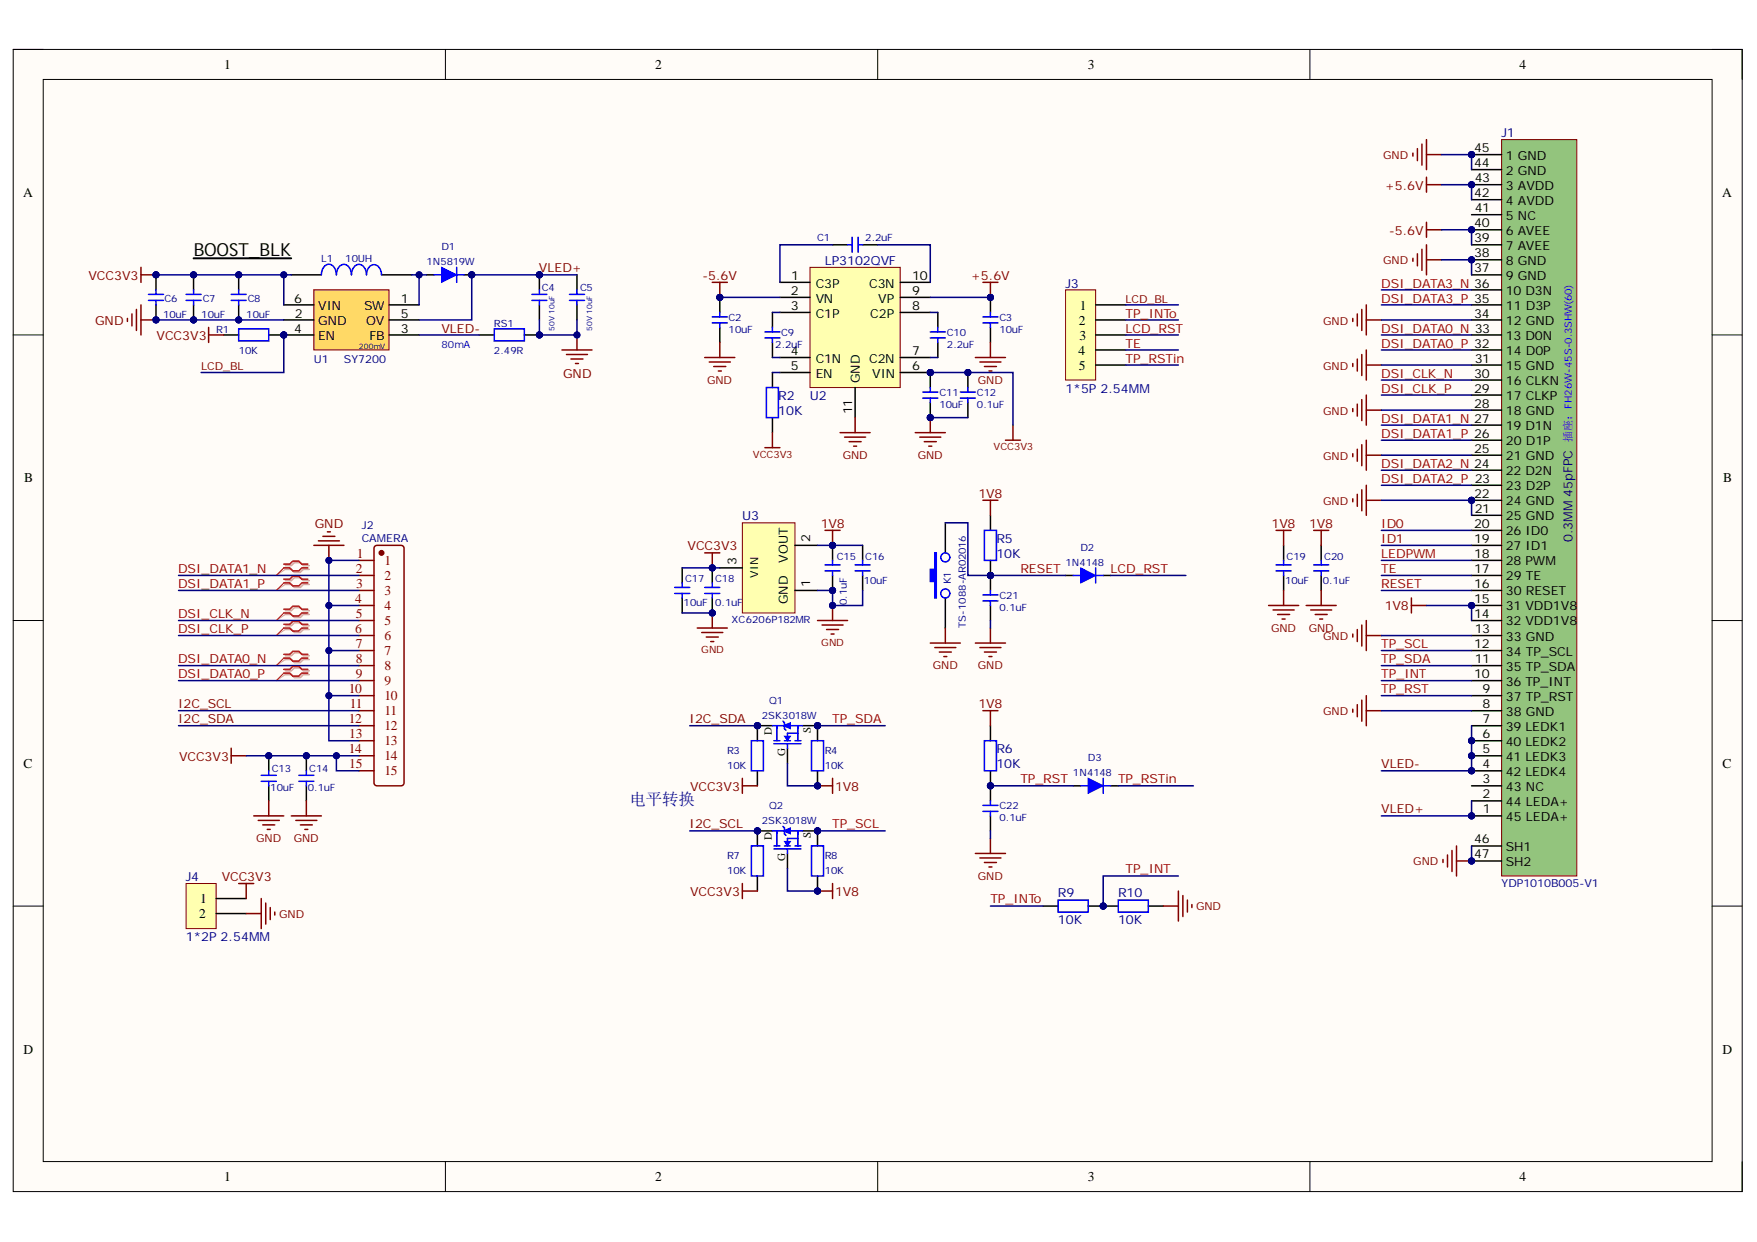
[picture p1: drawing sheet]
<svg xmlns="http://www.w3.org/2000/svg" width="297mm" height="210mm" viewBox="0 0 297 210" stroke-linecap="round" stroke-linejoin="round" font-family="sans-serif">
<defs><g id="words">
<text font-size="3" x="32.7" y="43.3">BOOST_BLK</text>
<text font-size="2.8" fill="#000080" x="106.4" y="136.1">电平转换</text>
<g font-size="2.3">
<text x="37.9" y="11.7">1</text>
<text x="110.7" y="11.7">2</text>
<text x="183.9" y="11.7">3</text>
<text x="256.9" y="11.7">4</text>
<text x="3.9" y="33.3">A</text>
<text x="291.1" y="33.3">A</text>
<text x="182.6" y="52.3">1</text>
<text x="182.3" y="59.9">4</text>
<text x="182.4" y="54.9">2</text>
<text x="182.5" y="57.4">3</text>
<text x="182.4" y="62.5">5</text>
<text x="4.1" y="81.5">B</text>
<text x="291.3" y="81.5">B</text>
<text x="4" y="129.8">C</text>
<text x="291.2" y="129.8">C</text>
<text x="33.7" y="155.2">2</text>
<text x="33.8" y="152.7">1</text>
<text x="4" y="178">D</text>
<text x="291.2" y="178">D</text>
<text x="37.9" y="199.6">1</text>
<text x="110.7" y="199.6">2</text>
<text x="183.9" y="199.6">3</text>
<text x="256.9" y="199.6">4</text>
</g>
<g font-size="2.3" fill="#800">
<text x="60.3" y="94.3">1</text>
<text x="65" y="95.5">1</text>
<text x="60.1" y="101.9">4</text>
<text x="60.2" y="96.8">2</text>
<text x="60.2" y="99.3">3</text>
<text x="65" y="98.1">2</text>
<text x="65" y="100.6">3</text>
<text x="60.1" y="106.9">6</text>
<text x="60.2" y="104.4">5</text>
<text x="65" y="103.1">4</text>
<text x="65" y="105.7">5</text>
<text x="60.2" y="109.5">7</text>
<text x="60.2" y="112">8</text>
<text x="65" y="108.2">6</text>
<text x="65" y="110.8">7</text>
<text x="65" y="113.3">8</text>
<text x="59" y="117.1">10</text>
<text x="59.1" y="119.6">11</text>
<text x="60.2" y="114.6">9</text>
<text x="65" y="115.8">9</text>
<text x="65" y="118.4">10</text>
<text x="59" y="122.2">12</text>
<text x="59.1" y="124.7">13</text>
<text x="65" y="120.9">11</text>
<text x="65" y="123.4">12</text>
<text x="65" y="126">13</text>
<text x="59" y="127.2">14</text>
<text x="59.1" y="129.8">15</text>
<text x="65" y="128.5">14</text>
<text x="65" y="131">15</text>
</g>
<g font-size="2.1" fill="#000080">
<text x="253.8" y="23.2">J1</text>
<text x="139.4" y="44.7">LP3102QVF</text>
<text x="180.1" y="48.6">J3</text>
<text x="131.6" y="67.6">R2</text>
<text x="131.6" y="70.2">10K</text>
<text x="136.9" y="67.6">U2</text>
<text x="180.1" y="66.4">1*5P 2.54MM</text>
<text x="125.5" y="87.9">U3</text>
<text x="168.5" y="91.7">R5</text>
<text x="168.5" y="94.3">10K</text>
<text x="265.8" y="91.6" transform="rotate(-90 265.8 91.6)">0.3MM 45pFPC</text>
<text x="168.5" y="127.3">R6</text>
<text x="168.5" y="129.9">10K</text>
<text x="31.4" y="148.9">J4</text>
<text x="178.9" y="151.7">R9</text>
<text x="189" y="151.7">R10</text>
<text x="31.4" y="159">1*2P 2.54MM</text>
<text x="178.9" y="156.2">10K</text>
<text x="189" y="156.2">10K</text>
</g>
<g font-size="2.1">
<text x="249.3" y="25.7">45</text>
<text x="249.3" y="28.2">44</text>
<text x="254.6" y="27">1 GND</text>
<text x="254.6" y="29.5">2 GND</text>
<text x="249.3" y="33.3">42</text>
<text x="249.3" y="30.8">43</text>
<text x="249.3" y="35.8">41</text>
<text x="254.6" y="32">3 AVDD</text>
<text x="254.6" y="34.6">4 AVDD</text>
<text x="249.3" y="38.4">40</text>
<text x="249.3" y="40.9">39</text>
<text x="254.6" y="37.1">5 NC</text>
<text x="254.6" y="39.6">6 AVEE</text>
<text x="133.8" y="47.3">1</text>
<text x="154.2" y="47.3">10</text>
<text x="249.3" y="43.5">38</text>
<text x="249.3" y="46">37</text>
<text x="254.6" y="42.2">7 AVEE</text>
<text x="254.6" y="44.7">8 GND</text>
<text x="254.6" y="47.3">9 GND</text>
<text x="49.7" y="51.1">6</text>
<text x="49.8" y="53.7">2</text>
<text x="53.8" y="52.4">VIN</text>
<text x="61.6" y="52.4">SW</text>
<text x="67.8" y="51.1">1</text>
<text x="67.8" y="53.7">5</text>
<text x="133.7" y="49.9">2</text>
<text x="133.7" y="52.4">3</text>
<text x="137.9" y="48.6">C3P</text>
<text x="137.9" y="51.1">VN</text>
<text x="137.9" y="53.7">C1P</text>
<text x="147" y="48.6">C3N</text>
<text x="147.1" y="53.7">C2P</text>
<text x="148.5" y="51.1">VP</text>
<text x="154.2" y="52.4">8</text>
<text x="154.2" y="49.9">9</text>
<text x="249.3" y="53.7">34</text>
<text x="254.6" y="49.9">10 D3N</text>
<text x="254.6" y="52.4">11 D3P</text>
<text x="49.7" y="56.2">4</text>
<text x="53.8" y="55">GND</text>
<text x="53.8" y="57.5">EN</text>
<text x="61.9" y="55">OV</text>
<text x="62.4" y="57.5">FB</text>
<text x="67.8" y="56.2">3</text>
<text x="254.6" y="55">12 GND</text>
<text x="254.6" y="57.5">13 D0N</text>
<text x="133.7" y="60">4</text>
<text x="133.7" y="62.6">5</text>
<text x="137.9" y="61.3">C1N</text>
<text x="137.9" y="63.8">EN</text>
<text x="145.4" y="64.8" transform="rotate(-90 145.4 64.8)">GND</text>
<text x="147" y="61.3">C2N</text>
<text x="147.5" y="63.8">VIN</text>
<text x="154.2" y="62.6">6</text>
<text x="154.2" y="60">7</text>
<text x="249.3" y="63.8">30</text>
<text x="249.3" y="61.3">31</text>
<text x="254.6" y="60">14 D0P</text>
<text x="254.6" y="62.6">15 GND</text>
<text x="254.6" y="65.1">16 CLKN</text>
<text x="144.1" y="70" transform="rotate(-90 144.1 70)">11</text>
<text x="249.3" y="66.4">29</text>
<text x="249.3" y="68.9">28</text>
<text x="254.6" y="67.6">17 CLKP</text>
<text x="254.6" y="70.2">18 GND</text>
<text x="249.3" y="76.5">25</text>
<text x="254.6" y="72.7">19 D1N</text>
<text x="254.6" y="75.2">20 D1P</text>
<text x="254.6" y="77.8">21 GND</text>
<text x="254.6" y="80.3">22 D2N</text>
<text x="254.6" y="82.9">23 D2P</text>
<text x="249.3" y="84.1">22</text>
<text x="249.3" y="89.2">20</text>
<text x="249.3" y="86.7">21</text>
<text x="254.6" y="85.4">24 GND</text>
<text x="254.6" y="87.9">25 GND</text>
<text x="124.5" y="95.4" transform="rotate(-90 124.5 95.4)">3</text>
<text x="133.2" y="95.1" transform="rotate(-90 133.2 95.1)">VOUT</text>
<text x="137" y="91.6" transform="rotate(-90 137 91.6)">2</text>
<text x="249.3" y="91.7">19</text>
<text x="249.3" y="94.3">18</text>
<text x="254.6" y="90.5">26 ID0</text>
<text x="254.6" y="93">27 ID1</text>
<text x="254.6" y="95.5">28 PWM</text>
<text x="137" y="99.3" transform="rotate(-90 137 99.3)">1</text>
<text x="249.3" y="96.8">17</text>
<text x="249.3" y="99.3">16</text>
<text x="249.3" y="101.9">15</text>
<text x="254.6" y="98.1">29 TE</text>
<text x="254.6" y="100.6">30 RESET</text>
<text x="133.2" y="102.1" transform="rotate(-90 133.2 102.1)">GND</text>
<text x="249.3" y="104.4">14</text>
<text x="249.3" y="106.9">13</text>
<text x="254.6" y="103.1">31 VDD1V8</text>
<text x="254.6" y="105.7">32 VDD1V8</text>
<text x="249.3" y="109.6">12</text>
<text x="249.3" y="112.1">11</text>
<text x="254.6" y="108.3">33 GND</text>
<text x="254.6" y="110.8">34 TP_SCL</text>
<text x="254.6" y="113.4">35 TP_SDA</text>
<text x="249.3" y="114.6">10</text>
<text x="250.6" y="117.2">9</text>
<text x="250.6" y="119.7">8</text>
<text x="254.6" y="115.9">36 TP_INT</text>
<text x="254.6" y="118.4">37 TP_RST</text>
<text x="250.6" y="122.2">7</text>
<text x="250.6" y="124.8">6</text>
<text x="254.6" y="121">38 GND</text>
<text x="254.6" y="123.5">39 LEDK1</text>
<text x="250.6" y="127.3">5</text>
<text x="250.6" y="129.9">4</text>
<text x="254.6" y="126.1">40 LEDK2</text>
<text x="254.6" y="128.6">41 LEDK3</text>
<text x="254.6" y="131.1">42 LEDK4</text>
<text x="250.6" y="132.4">3</text>
<text x="250.6" y="134.9">2</text>
<text x="250.7" y="137.5">1</text>
<text x="254.6" y="133.7">43 NC</text>
<text x="254.6" y="136.2">44 LEDA+</text>
<text x="249.3" y="142.5">46</text>
<text x="254.6" y="138.7">45 LEDA+</text>
<text x="254.6" y="143.8">SH1</text>
<text x="249.3" y="145.1">47</text>
<text x="254.6" y="146.3">SH2</text>
</g>
<g font-size="2.1" fill="#800000">
<text x="234.1" y="32">+5.6V</text>
<text x="234.9" y="39.6">-5.6V</text>
<text x="15" y="47.3">VCC3V3</text>
<text x="91.1" y="46">VLED+</text>
<text x="118.8" y="47.3">-5.6V</text>
<text x="164.1" y="47.3">+5.6V</text>
<text x="16.1" y="55">GND</text>
<text x="26.5" y="57.5">VCC3V3</text>
<text x="74.6" y="56.2">VLED-</text>
<text x="95.2" y="63.8">GND</text>
<text x="53.2" y="89.2">GND</text>
<text x="138.8" y="89.2">1V8</text>
<text x="165.4" y="84.1">1V8</text>
<text x="215" y="89.2">1V8</text>
<text x="221.3" y="89.2">1V8</text>
<text x="116.2" y="93">VCC3V3</text>
<text x="234.1" y="103.1">1V8</text>
<text x="30.1" y="119.7">I2C_SCL</text>
<text x="165.4" y="119.7">1V8</text>
<text x="30.1" y="122.2">I2C_SDA</text>
<text x="116.6" y="122.2">I2C_SDA</text>
<text x="30.3" y="128.6">VCC3V3</text>
<text x="233.5" y="129.9">VLED-</text>
<text x="116.7" y="133.7">VCC3V3</text>
<text x="141.2" y="133.7">1V8</text>
<text x="233.5" y="137.5">VLED+</text>
<text x="116.6" y="140">I2C_SCL</text>
<text x="37.5" y="148.9">VCC3V3</text>
<text x="116.7" y="151.4">VCC3V3</text>
<text x="141.2" y="151.4">1V8</text>
</g>
<g font-size="2.1" fill="#980000">
<text x="190.3" y="53.7">TP_INTo</text>
<text x="233.5" y="51.1">DSI_DATA3_P 35</text>
<text x="233.5" y="48.6">DSI_DATA3_N 36</text>
<text x="190.3" y="58.8">TE</text>
<text x="190.3" y="56.2">LCD_RST</text>
<text x="233.5" y="58.8">DSI_DATA0_P 32</text>
<text x="233.5" y="56.2">DSI_DATA0_N 33</text>
<text x="190.3" y="61.3">TP_RSTin</text>
<text x="233.5" y="63.8">DSI_CLK_N</text>
<text x="233.5" y="66.4">DSI_CLK_P</text>
<text x="233.5" y="71.4">DSI_DATA1_N 27</text>
<text x="233.5" y="74">DSI_DATA1_P 26</text>
<text x="233.5" y="81.6">DSI_DATA2_P 23</text>
<text x="233.5" y="79">DSI_DATA2_N 24</text>
<text x="233.5" y="89.2">ID0</text>
<text x="233.5" y="91.7">ID1</text>
<text x="233.5" y="94.3">LEDPWM</text>
<text x="30.1" y="99.3">DSI_DATA1_P</text>
<text x="30.1" y="96.8">DSI_DATA1_N</text>
<text x="172.5" y="96.8">RESET</text>
<text x="187.7" y="96.8">LCD_RST</text>
<text x="233.5" y="96.8">TE</text>
<text x="233.5" y="99.3">RESET</text>
<text x="30.1" y="106.9">DSI_CLK_P</text>
<text x="30.1" y="104.4">DSI_CLK_N</text>
<text x="30.1" y="112.1">DSI_DATA0_N</text>
<text x="233.5" y="109.6">TP_SCL</text>
<text x="233.5" y="112.1">TP_SDA</text>
<text x="30.1" y="114.6">DSI_DATA0_P</text>
<text x="233.5" y="114.6">TP_INT</text>
<text x="233.5" y="117.2">TP_RST</text>
<text x="140.7" y="122.2">TP_SDA</text>
<text x="172.5" y="132.4">TP_RST</text>
<text x="189" y="132.4">TP_RSTin</text>
<text x="140.7" y="140">TP_SCL</text>
<text x="190.3" y="147.6">TP_INT</text>
<text x="167.4" y="152.7">TP_INTo</text>
</g>
<g font-size="1.9" fill="#800000">
<text x="233.9" y="26.9">GND</text>
<text x="233.9" y="44.6">GND</text>
<text x="190.3" y="51.1">LCD_BL</text>
<text x="223.7" y="54.9">GND</text>
<text x="34" y="62.6">LCD_BL</text>
<text x="119.5" y="64.8">GND</text>
<text x="165.3" y="64.8">GND</text>
<text x="223.7" y="62.5">GND</text>
<text x="223.7" y="70.1">GND</text>
<text x="142.5" y="77.6">GND</text>
<text x="155.2" y="77.6">GND</text>
<text x="223.7" y="77.7">GND</text>
<text x="223.7" y="85.3">GND</text>
<text x="214.9" y="106.8">GND</text>
<text x="221.2" y="106.8">GND</text>
<text x="157.7" y="113.1">GND</text>
<text x="165.3" y="113.1">GND</text>
<text x="223.7" y="108.2">GND</text>
<text x="223.7" y="120.9">GND</text>
<text x="43.3" y="142.4">GND</text>
<text x="49.7" y="142.4">GND</text>
<text x="165.3" y="148.7">GND</text>
<text x="238.9" y="146.3">GND</text>
<text x="47.2" y="155.1">GND</text>
<text x="202.2" y="153.9">GND</text>
</g>
<g font-size="1.9" fill="#000080">
<text x="53" y="61.3">U1</text>
<text x="58.1" y="61.3">SY7200</text>
<text x="61.2" y="89.4">J2</text>
<text x="61.2" y="91.6">CAMERA</text>
<text x="253.8" y="150">YDP1010B005-V1</text>
</g>
<text font-size="1.9" fill="#00f" x="265.7" y="74.6" transform="rotate(-90 265.7 74.6)">插座；FH26W-45S-0.3SHW(60)</text>
<text font-size="1.9" x="128.2" y="97.6" transform="rotate(-90 128.2 97.6)">VIN</text>
<g font-size="1.9" fill="#080d02">
<text x="130.5" y="124.2" transform="rotate(-90 130.5 124.2)">D</text>
<text x="137.1" y="123.9" transform="rotate(-90 137.1 123.9)">S</text>
<text x="132.7" y="127.7" transform="rotate(-90 132.7 127.7)">G</text>
<text x="130.5" y="141.9" transform="rotate(-90 130.5 141.9)">D</text>
<text x="137.1" y="141.7" transform="rotate(-90 137.1 141.7)">S</text>
<text x="132.7" y="145.5" transform="rotate(-90 132.7 145.5)">G</text>
</g>
<g font-size="1.7" fill="#000080">
<text x="138.2" y="40.7">C1</text>
<text x="146.3" y="40.7">2.2uF</text>
<text x="54.3" y="44.3">L1</text>
<text x="58.4" y="44.3">10UH</text>
<text x="72.1" y="44.8">1N5819W</text>
<text x="74.6" y="42.3">D1</text>
<text x="27.6" y="53.8">10uF</text>
<text x="27.8" y="51">C6</text>
<text x="34" y="53.8">10uF</text>
<text x="34.3" y="51">C7</text>
<text x="41.6" y="53.8">10uF</text>
<text x="41.9" y="51">C8</text>
<text x="91.6" y="49.2">C4</text>
<text x="98.1" y="49.2">C5</text>
<text x="36.6" y="56.3">R1</text>
<text x="40.4" y="59.9">10K</text>
<text x="83.5" y="55.3">RS1</text>
<text x="83.5" y="59.9">2.49R</text>
<text x="123.2" y="54.3">C2</text>
<text x="123.2" y="56.3">10uF</text>
<text x="131.1" y="58.8">2.2uF</text>
<text x="132.1" y="56.8">C9</text>
<text x="160.1" y="56.8">C10</text>
<text x="160.1" y="58.8">2.2uF</text>
<text x="169" y="54.3">C3</text>
<text x="169" y="56.3">10uF</text>
<text x="158.8" y="67">C11</text>
<text x="158.8" y="69">10uF</text>
<text x="165.2" y="67">C12</text>
<text x="165.2" y="69">0.1uF</text>
<text x="141.5" y="94.6">C15</text>
<text x="146.3" y="94.6">C16</text>
<text x="180.1" y="95.6">1N4148</text>
<text x="182.7" y="93.1">D2</text>
<text x="217.5" y="94.6">C19</text>
<text x="223.9" y="94.6">C20</text>
<text x="115.8" y="98.4">C17</text>
<text x="120.9" y="98.4">C18</text>
<text x="146" y="98.7">10uF</text>
<text x="160.8" y="98.7" transform="rotate(-90 160.8 98.7)">K1</text>
<text x="169" y="101.2">C21</text>
<text x="217.3" y="98.7">10uF</text>
<text x="223.6" y="98.7">0.1uF</text>
<text x="115.6" y="102.5">10uF</text>
<text x="120.9" y="102.5">0.1uF</text>
<text x="123.7" y="105.3">XC6206P182MR</text>
<text x="143.2" y="102.3" transform="rotate(-90 143.2 102.3)">0.1uF</text>
<text x="163.3" y="106.1" transform="rotate(-90 163.3 106.1)">TS-1088-AR02016</text>
<text x="169" y="103.2">0.1uF</text>
<text x="130" y="119">Q1</text>
<text x="128.8" y="121.6">2SK3018W</text>
<text x="45.9" y="130.4">C13</text>
<text x="52.3" y="130.4">C14</text>
<text x="122.9" y="127.4">R3</text>
<text x="122.9" y="129.9">10K</text>
<text x="139.4" y="127.4">R4</text>
<text x="139.4" y="129.9">10K</text>
<text x="181.4" y="131.2">1N4148</text>
<text x="183.9" y="128.7">D3</text>
<text x="45.7" y="133.7">10uF</text>
<text x="52" y="133.7">0.1uF</text>
<text x="130" y="136.8">Q2</text>
<text x="169" y="136.8">C22</text>
<text x="128.8" y="139.3">2SK3018W</text>
<text x="169" y="138.8">0.1uF</text>
<text x="122.9" y="145.2">R7</text>
<text x="122.9" y="147.7">10K</text>
<text x="139.4" y="145.2">R8</text>
<text x="139.4" y="147.7">10K</text>
</g>
<text font-size="1.7" fill="#00f" x="74.6" y="58.8">80mA</text>
<g font-size="1.7" fill="#800000">
<text x="127.2" y="77.4">VCC3V3</text>
<text x="167.9" y="76.1">VCC3V3</text>
<text x="118.5" y="110.4">GND</text>
<text x="138.8" y="109.1">GND</text>
</g>
<g font-size="1.3" fill="#000080">
<text x="60.7" y="58.9">200mV</text>
<text x="93.7" y="55.9" transform="rotate(-90 93.7 55.9)">50V 10uF</text>
<text x="100.1" y="55.9" transform="rotate(-90 100.1 55.9)">50V 10uF</text>
</g>
</g></defs>
<path d="M2.2 8.4h292.3v193h-292.3z" fill-rule="evenodd" fill="#fffcf8"/>
<path d="M2.2 8.4h292.3v193h-292.3z" fill="none" stroke="#000" stroke-width=".17"/>
<path d="M7.3 13.4h282.1v182.9h-282.1z" fill-rule="evenodd" fill="#fffcf8"/>
<g fill="none" stroke="#000" stroke-width=".17">
<path d="M2.2 8.3h5.1M7.3 13.4h282.1v182.9h-282.1zM75.3 8.3v5.1M148.4 8.3v5.1M221.5 8.4v5M289.4 8.4h5.1v5M2.2 56.6h5.1M289.4 56.6h5.1M2.2 104.9h5.1M289.4 104.9h5.1M2.2 153.1h5.1M289.4 153.1h5.1"/>
<path d="M75.3 196.3v5.1M148.4 196.3v5.1M221.5 196.3v5.1M294.5 196.3v5.1"/>
</g>
<circle cx="157.3" cy="63" r=".51" fill="#000080"/>
<circle cx="157.3" cy="63" r=".51" fill="none" stroke="#000080" stroke-width=".17"/>
<path d="M136.9 45.2h15.3v20.3h-15.3z" fill-rule="evenodd" fill="#ffffb0"/>
<path d="M136.9 45.2h15.3v20.3h-15.3z" fill="none" stroke="#800000" stroke-width=".17"/>
<path d="M131.9 47.7h5M131.9 50.3h5M131.9 52.8h5M131.9 60.4h5M131.9 63h5M152.2 63h5.1" fill="none" stroke="#000" stroke-width=".25"/>
<circle cx="157.3" cy="63" r=".51" fill="#000080"/>
<circle cx="157.3" cy="63" r=".51" fill="none" stroke="#000080" stroke-width=".17"/>
<path d="M130.6 52.8v2.5M130.6 57.9v2.5M140.8 41.4h2.5M145.8 41.4h2.6M152.2 52.8h5.1M152.2 50.3h5.1M152.2 47.7h5.1M158.5 52.8v2.5M158.5 57.9v2.5M144.6 65.5v5.1M152.2 60.4h5.1" fill="none" stroke="#000" stroke-width=".25"/>
<path d="M129.3 56.1h2.6M129.3 57.1h2.6M130.6 55.3v.8M130.6 57.1v.8M143.3 41.4h.8M144.1 40.1v2.5M145.1 40.1v2.5M145.1 41.4h.7M157.3 56.1h2.5M157.3 57.1h2.5M158.5 55.3v.8M158.5 57.1v.8" fill="none" stroke="#00f" stroke-width=".25"/>
<path d="M142 73.1h5.1M142.8 73.9h3.5M143.6 74.6h2M144.3 75.4h.5M144.6 70.6v2.5" fill="none" stroke="#800000" stroke-width=".25"/>
<circle cx="157.3" cy="70.6" r=".51" fill="#000080"/>
<circle cx="157.3" cy="70.6" r=".51" fill="none" stroke="#000080" stroke-width=".17"/>
<circle cx="157.3" cy="63" r=".51" fill="#000080"/>
<circle cx="157.3" cy="63" r=".51" fill="none" stroke="#000080" stroke-width=".17"/>
<path d="M157.3 68v2.6" fill="none" stroke="#000" stroke-width=".25"/>
<circle cx="157.3" cy="70.6" r=".51" fill="#000080"/>
<circle cx="157.3" cy="70.6" r=".51" fill="none" stroke="#000080" stroke-width=".17"/>
<path d="M157.3 63v2.5" fill="none" stroke="#000" stroke-width=".25"/>
<circle cx="157.3" cy="63" r=".51" fill="#000080"/>
<circle cx="157.3" cy="63" r=".51" fill="none" stroke="#000080" stroke-width=".17"/>
<path d="M129.6 65.5h2v5.1h-2zM156 66.3h2.5M156 67.3h2.5M157.3 65.5v.8M157.3 67.3v.7" fill="none" stroke="#00f" stroke-width=".25"/>
<path d="M130.6 63v2.5M130.6 70.6v2.5" fill="none" stroke="#000" stroke-width=".25"/>
<circle cx="167.4" cy="50.3" r=".51" fill="#000080"/>
<circle cx="167.4" cy="50.3" r=".51" fill="none" stroke="#000080" stroke-width=".17"/>
<path d="M167.4 50.3v2.5M167.4 55.3v2.6" fill="none" stroke="#000" stroke-width=".25"/>
<circle cx="167.4" cy="50.3" r=".51" fill="#000080"/>
<circle cx="167.4" cy="50.3" r=".51" fill="none" stroke="#000080" stroke-width=".17"/>
<path d="M166.2 53.6h2.5M166.2 54.6h2.5M167.4 52.8v.8M167.4 54.6v.7" fill="none" stroke="#00f" stroke-width=".25"/>
<circle cx="121.7" cy="50.3" r=".51" fill="#000080"/>
<circle cx="121.7" cy="50.3" r=".51" fill="none" stroke="#000080" stroke-width=".17"/>
<path d="M121.7 50.3v2.5M121.7 55.3v2.6" fill="none" stroke="#000" stroke-width=".25"/>
<circle cx="121.7" cy="50.3" r=".51" fill="#000080"/>
<circle cx="121.7" cy="50.3" r=".51" fill="none" stroke="#000080" stroke-width=".17"/>
<path d="M120.4 53.6h2.6M120.4 54.6h2.6M121.7 52.8v.8M121.7 54.6v.7" fill="none" stroke="#00f" stroke-width=".25"/>
<g fill="none" stroke="#800000" stroke-width=".25">
<path d="M121.7 57.9v2.5M167.4 57.9v2.5M119.1 60.4h5.1M119.9 61.2h3.6M120.7 61.9h2M121.4 62.7h.5M154.7 73.1h5.1M155.5 73.9h3.6M156.3 74.6h2M157 75.4h.5M157.3 70.6v2.5M164.9 60.4h5.1"/>
<path d="M165.7 61.2h3.5M166.4 61.9h2.1M167.2 62.7h.5"/>
</g>
<circle cx="157.3" cy="70.6" r=".51" fill="#000080"/>
<circle cx="157.3" cy="70.6" r=".51" fill="none" stroke="#000080" stroke-width=".17"/>
<path d="M166.2 47.7h2.5M167.4 47.7v2.6M129.3 75.7h2.6M130.6 73.1v2.6M170 74.4h2.5M171.3 71.8v2.6" fill="none" stroke="#800000" stroke-width=".25"/>
<circle cx="167.4" cy="50.3" r=".51" fill="#000080"/>
<circle cx="167.4" cy="50.3" r=".51" fill="none" stroke="#000080" stroke-width=".17"/>
<path d="M120.4 47.7h2.6M121.7 47.7v2.6" fill="none" stroke="#800000" stroke-width=".25"/>
<circle cx="121.7" cy="50.3" r=".51" fill="#000080"/>
<circle cx="121.7" cy="50.3" r=".51" fill="none" stroke="#000080" stroke-width=".17"/>
<path d="M63.3 92.4l.4-.2h4.1l.4 .2 .1 .3v39.6l-.2 .4-.3 .1h-4.1l-.2-.1-.3-.4z" fill="none" stroke="#800" stroke-width=".25"/>
<circle cx="64.5" cy="93.4" r=".38" fill="#800"/>
<g fill="none" stroke="#800" stroke-width=".25">
<path d="M60.7 94.7h2.5M60.7 97.2h2.5M60.7 99.8h2.5M60.7 102.3h2.5M60.7 104.9h2.5M60.7 107.4h2.5M60.7 109.9h2.5M60.7 112.5h2.5M60.7 115h2.5M60.7 117.6h2.5M60.7 120.1h2.5M60.7 122.6h2.5"/>
<path d="M60.7 125.2h2.5M60.7 127.7h2.5M60.7 130.3h2.5"/>
<circle cx="64.5" cy="93.4" r=".38"/>
</g>
<path d="M53.1 92.2h5M53.8 91.4h3.6M54.6 90.6h2M55.3 89.9h.6M55.6 92.2v2.5" fill="none" stroke="#800000" stroke-width=".25"/>
<circle cx="55.6" cy="94.7" r=".51" fill="#000080"/>
<circle cx="55.6" cy="94.7" r=".51" fill="none" stroke="#000080" stroke-width=".17"/>
<path d="M48.2 95.6h1l.6-.5h1l.5 .5h1M48.2 96.2h1l.6 .5h1l.5-.5h1M48.2 98.1h1l.6-.5h1l.5 .5h1M48.2 98.8h1l.6 .5h1l.5-.5h1M48.2 103.2h1l.6-.5h1l.5 .5h1M48.2 103.8h1l.6 .6h1l.5-.6h1M48.2 105.8h1l.6-.6h1l.5 .6h1M48.2 106.4h1l.6 .5h1l.5-.5h1M48.2 110.8h1l.6-.5h1l.5 .5h1M48.2 111.5h1l.6 .5h1l.5-.5h1M48.2 113.4h1l.6-.5h1l.5 .5h1M48.2 114h1l.6 .5h1l.5-.5h1" fill="none" stroke="#d0a19e" stroke-width=".25"/>
<path d="M48.2 96.2l-1.5 1M48.2 98.8l-1.5 1M48.2 103.8l-1.5 1.1M48.2 106.4l-1.5 1M48.2 111.5l-1.5 1M48.2 114l-1.5 1" fill="none" stroke="#d0a19e" stroke-width=".17"/>
<path d="M48 95.3h1l.5-.5h1l.5 .5h1M48 96h1l.5 .5h1l.5-.5h1M48 97.9h1l.5-.5h1l.5 .5h1M48 98.5h1l.5 .5h1l.5-.5h1M48 103h1l.5-.5h1l.5 .5h1M48 103.6h1l.5 .5h1l.5-.5h1M48 105.5h1l.5-.5h1l.5 .5h1M48 106.1h1l.5 .5h1l.5-.5h1M48 110.6h1l.5-.5h1l.5 .5h1M48 111.2h1l.5 .5h1l.5-.5h1M48 113.1h1l.5-.5h1l.5 .5h1M48 113.8h1l.5 .5h1l.5-.5h1" fill="none" stroke="#f00" stroke-width=".25"/>
<path d="M48 96l-1.3 1.2M48 98.5l-1.3 1.3M48 103.6l-1.3 1.3M48 106.1l-1.3 1.3M48 111.2l-1.3 1.3M48 113.8l-1.3 1.2" fill="none" stroke="#f00" stroke-width=".17"/>
<g fill="none" stroke="#800000" stroke-width=".25">
<path d="M238.9 25.9v.5M239.6 25.1v2M240.4 24.4v3.5M241.2 23.6v5.1M241.2 29.9v2.6M241.2 37.6v2.5M241.2 26.1h2.5M241.2 31.2h2.5M241.2 38.8h2.5M228.7 53.8v.5M229.5 53.1v2M230.2 52.3v3.5"/>
<path d="M230.2 59.9v3.6M231 51.5v5.1M231 59.1v5.1M231 54.1h2.5M238.9 43.7v.5M239.6 42.9v2M240.4 42.1v3.6M241.2 41.4v5.1M241.2 43.9h2.5M228.7 61.4v.5M228.7 69.1v.5M228.7 76.7v.5"/>
<path d="M229.5 60.7v2M229.5 68.3v2M229.5 75.9v2M230.2 67.5v3.6M230.2 75.2v3.5M231 66.8v5M231 74.4v5.1M231 61.7h2.5M231 69.3h2.5M231 76.9h2.5M228.7 84.3v.5M229.5 83.5v2.1"/>
<path d="M230.2 82.8v3.5M231 82v5.1M231 84.6h2.5"/>
</g>
<path d="M125.5 88.4h8.9v15.2h-8.9z" fill-rule="evenodd" fill="#ffffb0"/>
<path d="M125.5 88.4h8.9v15.2h-8.9z" fill="none" stroke="#800000" stroke-width=".17"/>
<path d="M121.7 96h3.8M134.4 99.8h3.8M134.4 92.2h3.8" fill="none" stroke="#000" stroke-width=".25"/>
<circle cx="120.4" cy="103.6" r=".51" fill="#000080"/>
<circle cx="120.4" cy="103.6" r=".51" fill="none" stroke="#000080" stroke-width=".17"/>
<circle cx="120.4" cy="96" r=".51" fill="#000080"/>
<circle cx="120.4" cy="96" r=".51" fill="none" stroke="#000080" stroke-width=".17"/>
<path d="M120.4 101.1v2.5" fill="none" stroke="#000" stroke-width=".25"/>
<circle cx="120.4" cy="103.6" r=".51" fill="#000080"/>
<circle cx="120.4" cy="103.6" r=".51" fill="none" stroke="#000080" stroke-width=".17"/>
<path d="M120.4 96v2.5" fill="none" stroke="#000" stroke-width=".25"/>
<circle cx="120.4" cy="96" r=".51" fill="#000080"/>
<circle cx="120.4" cy="96" r=".51" fill="none" stroke="#000080" stroke-width=".17"/>
<path d="M119.1 99.3h2.6M120.4 98.5v.8M119.1 100.3h2.6M120.4 100.3v.8" fill="none" stroke="#00f" stroke-width=".25"/>
<circle cx="140.8" cy="99.8" r=".51" fill="#000080"/>
<circle cx="140.8" cy="99.8" r=".51" fill="none" stroke="#000080" stroke-width=".17"/>
<circle cx="140.8" cy="92.2" r=".51" fill="#000080"/>
<circle cx="140.8" cy="92.2" r=".51" fill="none" stroke="#000080" stroke-width=".17"/>
<path d="M140.8 97.2v2.6" fill="none" stroke="#000" stroke-width=".25"/>
<circle cx="140.8" cy="99.8" r=".51" fill="#000080"/>
<circle cx="140.8" cy="99.8" r=".51" fill="none" stroke="#000080" stroke-width=".17"/>
<path d="M140.8 92.2v2.5" fill="none" stroke="#000" stroke-width=".25"/>
<circle cx="140.8" cy="92.2" r=".51" fill="#000080"/>
<circle cx="140.8" cy="92.2" r=".51" fill="none" stroke="#000080" stroke-width=".17"/>
<path d="M114.1 99.3h2.5M115.3 98.5v.8M139.5 95.5h2.5M139.5 96.5h2.5M140.8 94.7v.8M140.8 96.5v.7M114.1 100.3h2.5M115.3 100.3v.8" fill="none" stroke="#00f" stroke-width=".25"/>
<path d="M115.3 96v2.5M115.3 101.1v2.5" fill="none" stroke="#000" stroke-width=".25"/>
<path d="M139.5 89.6h2.5M140.8 89.6v2.6" fill="none" stroke="#800000" stroke-width=".25"/>
<circle cx="140.8" cy="92.2" r=".51" fill="#000080"/>
<circle cx="140.8" cy="92.2" r=".51" fill="none" stroke="#000080" stroke-width=".17"/>
<path d="M138.2 104.9h5.1M139 105.6h3.5M139.7 106.4h2.1M140.5 107.2h.5M140.8 102.3v2.6" fill="none" stroke="#800000" stroke-width=".25"/>
<circle cx="140.8" cy="102.3" r=".51" fill="#000080"/>
<circle cx="140.8" cy="102.3" r=".51" fill="none" stroke="#000080" stroke-width=".17"/>
<path d="M119.1 93.4h2.6M120.4 93.4v2.6" fill="none" stroke="#800000" stroke-width=".25"/>
<circle cx="120.4" cy="96" r=".51" fill="#000080"/>
<circle cx="120.4" cy="96" r=".51" fill="none" stroke="#000080" stroke-width=".17"/>
<path d="M117.9 106.1h5.1M118.6 106.9h3.6M119.4 107.7h2M120.2 108.4h.5M120.4 103.6v2.5" fill="none" stroke="#800000" stroke-width=".25"/>
<circle cx="120.4" cy="103.6" r=".51" fill="#000080"/>
<circle cx="120.4" cy="103.6" r=".51" fill="none" stroke="#000080" stroke-width=".17"/>
<path d="M145.8 92.2v2.5M145.8 97.2v2.6" fill="none" stroke="#000" stroke-width=".25"/>
<path d="M144.6 95.5h2.5M144.6 96.5h2.5M145.8 94.7v.8M145.8 96.5v.7" fill="none" stroke="#00f" stroke-width=".25"/>
<path d="M228.7 107.2v.5M228.7 119.9v.5M229.5 106.4v2M229.5 119.1v2M230.2 105.6v3.6M230.2 118.3v3.6M231 104.9v5M231 117.6v5.1M231 107.4h2.5M238.6 101.1v2.5M238.6 102.3h2.6M231 120.1h2.5" fill="none" stroke="#800000" stroke-width=".25"/>
<circle cx="51.8" cy="127.7" r=".51" fill="#000080"/>
<circle cx="51.8" cy="127.7" r=".51" fill="none" stroke="#000080" stroke-width=".17"/>
<path d="M51.8 127.7v2.6M51.8 132.8v2.5" fill="none" stroke="#000" stroke-width=".25"/>
<circle cx="51.8" cy="127.7" r=".51" fill="#000080"/>
<circle cx="51.8" cy="127.7" r=".51" fill="none" stroke="#000080" stroke-width=".17"/>
<path d="M50.5 131h2.6M50.5 132h2.6M51.8 130.3v.7M51.8 132v.8" fill="none" stroke="#00f" stroke-width=".25"/>
<circle cx="45.4" cy="127.7" r=".51" fill="#000080"/>
<circle cx="45.4" cy="127.7" r=".51" fill="none" stroke="#000080" stroke-width=".17"/>
<path d="M45.4 127.7v2.6M45.4 132.8v2.5" fill="none" stroke="#000" stroke-width=".25"/>
<circle cx="45.4" cy="127.7" r=".51" fill="#000080"/>
<circle cx="45.4" cy="127.7" r=".51" fill="none" stroke="#000080" stroke-width=".17"/>
<path d="M44.2 131h2.5M44.2 132h2.5M45.4 130.3v.7M45.4 132v.8" fill="none" stroke="#00f" stroke-width=".25"/>
<g fill="none" stroke="#800000" stroke-width=".25">
<path d="M39.1 126.5v2.5M39.1 127.7h2.5M42.9 137.9h5.1M43.7 138.7h3.5M44.4 139.4h2.1M45.4 135.3v2.6M49.2 137.9h5.1M50 138.7h3.6M50.8 139.4h2M51.8 135.3v2.6M45.2 140.2h.5M51.5 140.2h.5"/>
<path d="M244 145.3v.5M244.7 144.5v2M245.5 143.7v3.6M246.2 143v5M246.2 145.5h2.6"/>
</g>
<circle cx="248.8" cy="145.5" r=".51" fill="#000080"/>
<circle cx="248.8" cy="145.5" r=".51" fill="none" stroke="#000080" stroke-width=".17"/>
<circle cx="48" cy="56.6" r=".51" fill="#000080"/>
<circle cx="48" cy="56.6" r=".51" fill="none" stroke="#000080" stroke-width=".17"/>
<path d="M53.1 49h12.7v10.1h-12.7z" fill-rule="evenodd" fill="#ffd966"/>
<path d="M53.1 49h12.7v10.1h-12.7z" fill="none" stroke="#800000" stroke-width=".17"/>
<path d="M48 54.1h5.1M48 56.6h5.1M65.8 51.5h5.1M65.8 56.6h5.1" fill="none" stroke="#000" stroke-width=".25"/>
<circle cx="48" cy="56.6" r=".51" fill="#000080"/>
<circle cx="48" cy="56.6" r=".51" fill="none" stroke="#000080" stroke-width=".17"/>
<path d="M48 51.5h5.1M65.8 54.1h5.1" fill="none" stroke="#000" stroke-width=".25"/>
<circle cx="79.7" cy="46.4" r=".51" fill="#000080"/>
<circle cx="79.7" cy="46.4" r=".51" fill="none" stroke="#000080" stroke-width=".17"/>
<path d="M74.7 45.2l2.5 1.2-2.5 1.3z" fill="#00f"/>
<path d="M74.7 45.2l2.5 1.2-2.5 1.3z" fill="none" stroke="#00f" stroke-width=".17"/>
<path d="M77.2 45.2v2.5" fill="none" stroke="#00f" stroke-width=".25"/>
<path d="M78.5 46.4h1.2" fill="none" stroke="#000" stroke-width=".25"/>
<circle cx="79.7" cy="46.4" r=".51" fill="#000080"/>
<circle cx="79.7" cy="46.4" r=".51" fill="none" stroke="#000080" stroke-width=".17"/>
<path d="M49.2 46.4h5.1M64.5 46.4h5.1M72.1 46.4h1.3" fill="none" stroke="#000" stroke-width=".25"/>
<path d="M54.3 46.4a1.41 1.41 0 0 1 1.7-1.7 1.85 1.85 0 0 1 .9 1.7 1.4 1.4 0 0 1 1.6-1.6 1.82 1.82 0 0 1 .9 1.6 1.4 1.4 0 0 1 1.7-1.6 1.82 1.82 0 0 1 .9 1.6 1.38 1.38 0 0 1 1.6-1.6 1.76 1.76 0 0 1 .9 1.6M73.4 46.4h1.3M77.2 46.4h1.3" fill="none" stroke="#00f" stroke-width=".25"/>
<circle cx="91.2" cy="56.6" r=".51" fill="#000080"/>
<circle cx="91.2" cy="56.6" r=".51" fill="none" stroke="#000080" stroke-width=".17"/>
<path d="M81 56.6h2.6M88.6 56.6h2.6" fill="none" stroke="#000" stroke-width=".25"/>
<circle cx="91.2" cy="56.6" r=".51" fill="#000080"/>
<circle cx="91.2" cy="56.6" r=".51" fill="none" stroke="#000080" stroke-width=".17"/>
<path d="M83.6 55.6h5v2h-5z" fill="none" stroke="#00f" stroke-width=".25"/>
<circle cx="91.2" cy="46.4" r=".51" fill="#000080"/>
<circle cx="91.2" cy="46.4" r=".51" fill="none" stroke="#000080" stroke-width=".17"/>
<path d="M91.2 46.4v2.6M91.2 51.5v2.6" fill="none" stroke="#000" stroke-width=".25"/>
<circle cx="91.2" cy="46.4" r=".51" fill="#000080"/>
<circle cx="91.2" cy="46.4" r=".51" fill="none" stroke="#000080" stroke-width=".17"/>
<path d="M89.9 49.8h2.6M89.9 50.8h2.6M91.2 49v.8M91.2 50.8v.7" fill="none" stroke="#00f" stroke-width=".25"/>
<circle cx="40.4" cy="54.1" r=".51" fill="#000080"/>
<circle cx="40.4" cy="54.1" r=".51" fill="none" stroke="#000080" stroke-width=".17"/>
<circle cx="40.4" cy="46.4" r=".51" fill="#000080"/>
<circle cx="40.4" cy="46.4" r=".51" fill="none" stroke="#000080" stroke-width=".17"/>
<path d="M40.4 51.5v2.6" fill="none" stroke="#000" stroke-width=".25"/>
<circle cx="40.4" cy="54.1" r=".51" fill="#000080"/>
<circle cx="40.4" cy="54.1" r=".51" fill="none" stroke="#000080" stroke-width=".17"/>
<path d="M40.4 46.4v2.6" fill="none" stroke="#000" stroke-width=".25"/>
<circle cx="40.4" cy="46.4" r=".51" fill="#000080"/>
<circle cx="40.4" cy="46.4" r=".51" fill="none" stroke="#000080" stroke-width=".17"/>
<path d="M39.1 49.8h2.5M39.1 50.8h2.5M40.4 49v.8M40.4 50.8v.7" fill="none" stroke="#00f" stroke-width=".25"/>
<circle cx="32.7" cy="54.1" r=".51" fill="#000080"/>
<circle cx="32.7" cy="54.1" r=".51" fill="none" stroke="#000080" stroke-width=".17"/>
<circle cx="32.7" cy="46.4" r=".51" fill="#000080"/>
<circle cx="32.7" cy="46.4" r=".51" fill="none" stroke="#000080" stroke-width=".17"/>
<path d="M32.7 51.5v2.6" fill="none" stroke="#000" stroke-width=".25"/>
<circle cx="32.7" cy="54.1" r=".51" fill="#000080"/>
<circle cx="32.7" cy="54.1" r=".51" fill="none" stroke="#000080" stroke-width=".17"/>
<path d="M32.7 46.4v2.6" fill="none" stroke="#000" stroke-width=".25"/>
<circle cx="32.7" cy="46.4" r=".51" fill="#000080"/>
<circle cx="32.7" cy="46.4" r=".51" fill="none" stroke="#000080" stroke-width=".17"/>
<path d="M31.5 49.8h2.5M31.5 50.8h2.5M32.7 49v.8M32.7 50.8v.7" fill="none" stroke="#00f" stroke-width=".25"/>
<circle cx="48" cy="56.6" r=".51" fill="#000080"/>
<circle cx="48" cy="56.6" r=".51" fill="none" stroke="#000080" stroke-width=".17"/>
<path d="M37.8 56.6h2.6M45.4 56.6h2.6" fill="none" stroke="#000" stroke-width=".25"/>
<circle cx="48" cy="56.6" r=".51" fill="#000080"/>
<circle cx="48" cy="56.6" r=".51" fill="none" stroke="#000080" stroke-width=".17"/>
<path d="M40.4 55.6h5v2h-5z" fill="none" stroke="#00f" stroke-width=".25"/>
<path d="M23.8 45.2v2.5M23.8 46.4h2.6" fill="none" stroke="#800000" stroke-width=".25"/>
<circle cx="26.4" cy="46.4" r=".51" fill="#000080"/>
<circle cx="26.4" cy="46.4" r=".51" fill="none" stroke="#000080" stroke-width=".17"/>
<path d="M32.7 43.7h16.5" fill="none" stroke="#000" stroke-width=".34"/>
<path d="M97.5 46.4v2.6M97.5 51.5v2.6" fill="none" stroke="#000" stroke-width=".25"/>
<path d="M96.3 49.8h2.5M96.3 50.8h2.5M97.5 49v.8M97.5 50.8v.7" fill="none" stroke="#00f" stroke-width=".25"/>
<circle cx="26.4" cy="54.1" r=".51" fill="#000080"/>
<circle cx="26.4" cy="54.1" r=".51" fill="none" stroke="#000080" stroke-width=".17"/>
<circle cx="26.4" cy="46.4" r=".51" fill="#000080"/>
<circle cx="26.4" cy="46.4" r=".51" fill="none" stroke="#000080" stroke-width=".17"/>
<path d="M26.4 51.5v2.6" fill="none" stroke="#000" stroke-width=".25"/>
<circle cx="26.4" cy="54.1" r=".51" fill="#000080"/>
<circle cx="26.4" cy="54.1" r=".51" fill="none" stroke="#000080" stroke-width=".17"/>
<path d="M26.4 46.4v2.6" fill="none" stroke="#000" stroke-width=".25"/>
<circle cx="26.4" cy="46.4" r=".51" fill="#000080"/>
<circle cx="26.4" cy="46.4" r=".51" fill="none" stroke="#000080" stroke-width=".17"/>
<path d="M25.1 49.8h2.5M25.1 50.8h2.5M26.4 49v.8M26.4 50.8v.7" fill="none" stroke="#00f" stroke-width=".25"/>
<circle cx="163.6" cy="63" r=".51" fill="#000080"/>
<circle cx="163.6" cy="63" r=".51" fill="none" stroke="#000080" stroke-width=".17"/>
<path d="M163.6 63v2.5M163.6 68v2.6" fill="none" stroke="#000" stroke-width=".25"/>
<circle cx="163.6" cy="63" r=".51" fill="#000080"/>
<circle cx="163.6" cy="63" r=".51" fill="none" stroke="#000080" stroke-width=".17"/>
<path d="M162.4 66.3h2.5M162.4 67.3h2.5M163.6 65.5v.8M163.6 67.3v.7M215.7 95.5h2.6M215.7 96.5h2.6M217 94.7v.8M217 96.5v.8M222.1 95.5h2.5M222.1 96.5h2.5M223.4 94.7v.8M223.4 96.5v.8" fill="none" stroke="#00f" stroke-width=".25"/>
<path d="M217 92.2v2.5M217 97.3v2.5M223.4 92.2v2.5M223.4 97.3v2.5" fill="none" stroke="#000" stroke-width=".25"/>
<g fill="none" stroke="#800000" stroke-width=".25">
<path d="M21.5 53.8v.5M22.3 53.1v2M23.1 52.3v3.5M23.8 51.5v5.1M23.8 54.1h2.6M215.7 89.6h2.6M217 89.6v2.6M217 99.8v2.5M222.1 89.6h2.5M223.4 89.6v2.6M223.4 99.8v2.5M214.5 102.3h5.1"/>
<path d="M215.2 103.1h3.6M216 103.8h2M216.8 104.6h.5M220.8 102.3h5.1M221.6 103.1h3.5M222.3 103.8h2.1M223.1 104.6h.5"/>
</g>
<circle cx="26.4" cy="54.1" r=".51" fill="#000080"/>
<circle cx="26.4" cy="54.1" r=".51" fill="none" stroke="#000080" stroke-width=".17"/>
<path d="M35.3 55.3v2.6M35.3 56.6h2.5" fill="none" stroke="#800000" stroke-width=".25"/>
<circle cx="91.2" cy="46.4" r=".51" fill="#000080"/>
<circle cx="91.2" cy="46.4" r=".51" fill="none" stroke="#000080" stroke-width=".17"/>
<path d="M95 59.1h5.1M95.8 59.9h3.5M97.5 56.6v2.5M96.5 60.7h2.1M97.3 61.4h.5" fill="none" stroke="#800000" stroke-width=".25"/>
<circle cx="97.5" cy="56.6" r=".51" fill="#000080"/>
<circle cx="97.5" cy="56.6" r=".51" fill="none" stroke="#000080" stroke-width=".17"/>
<circle cx="167.4" cy="97.2" r=".51" fill="#000080"/>
<circle cx="167.4" cy="97.2" r=".51" fill="none" stroke="#000080" stroke-width=".17"/>
<path d="M167.4 97.2v2.6M167.4 102.3v2.6" fill="none" stroke="#000" stroke-width=".25"/>
<circle cx="167.4" cy="97.2" r=".51" fill="#000080"/>
<circle cx="167.4" cy="97.2" r=".51" fill="none" stroke="#000080" stroke-width=".17"/>
<path d="M167.4 99.8v.8M166.2 100.6h2.5M166.2 101.6h2.5M167.4 101.6v.7" fill="none" stroke="#00f" stroke-width=".25"/>
<circle cx="167.4" cy="97.2" r=".51" fill="#000080"/>
<circle cx="167.4" cy="97.2" r=".51" fill="none" stroke="#000080" stroke-width=".17"/>
<path d="M167.4 87.1v2.5M167.4 94.7v2.5" fill="none" stroke="#000" stroke-width=".25"/>
<circle cx="167.4" cy="97.2" r=".51" fill="#000080"/>
<circle cx="167.4" cy="97.2" r=".51" fill="none" stroke="#000080" stroke-width=".17"/>
<path d="M166.4 89.6h2.1v5.1h-2.1z" fill="none" stroke="#00f" stroke-width=".25"/>
<path d="M166.2 84.5h2.5M167.4 84.5v2.6M164.9 108.7h5.1M165.7 109.4h3.5M166.4 110.2h2.1M167.2 111h.5M167.4 106.1v2.6" fill="none" stroke="#800000" stroke-width=".25"/>
<path d="M159.8 88.4v5M159.8 101.1v5" fill="none" stroke="#000" stroke-width=".25"/>
<path d="M158 93.4h.3v7.7h-.3v-2.8h-.7v-2.1h.7z" fill-rule="evenodd" fill="#00f"/>
<g fill="none" stroke="#00f" stroke-width=".25">
<path d="M158 93.4h.3v7.7h-.3v-2.8h-.7v-2.1h.7z"/>
<circle cx="159.8" cy="94.2" r=".76"/>
<circle cx="159.8" cy="100.3" r=".76"/>
</g>
<path d="M157.3 108.7h5.1M158 109.4h3.6M158.8 110.2h2M159.6 111h.5M159.8 106.1v2.6" fill="none" stroke="#800000" stroke-width=".25"/>
<path d="M180.1 49h5.1v15.2h-5.1z" fill-rule="evenodd" fill="#ffffb0"/>
<path d="M180.1 49h5.1v15.2h-5.1z" fill="none" stroke="#800000" stroke-width=".17"/>
<path d="M185.2 51.5h5.1M185.2 54.1h5.1M185.2 56.6h5.1M185.2 59.1h5.1M185.2 61.7h5.1" fill="none" stroke="#000" stroke-width=".25"/>
<path d="M31.5 149.3h5v7.6h-5z" fill-rule="evenodd" fill="#ffffb0"/>
<path d="M31.5 149.3h5v7.6h-5z" fill="none" stroke="#800000" stroke-width=".17"/>
<path d="M36.5 151.9h5.1M36.5 154.4h5.1" fill="none" stroke="#000" stroke-width=".25"/>
<path d="M40.4 149.3h2.5M41.6 154.4h2.6M41.6 149.3v2.6M44.2 151.9v5M44.9 152.6v3.6M45.7 153.4v2M46.5 154.1v.6" fill="none" stroke="#800000" stroke-width=".25"/>
<circle cx="248.8" cy="26.1" r=".51" fill="#000080"/>
<circle cx="248.8" cy="26.1" r=".51" fill="none" stroke="#000080" stroke-width=".17"/>
<circle cx="248.8" cy="31.2" r=".51" fill="#000080"/>
<circle cx="248.8" cy="31.2" r=".51" fill="none" stroke="#000080" stroke-width=".17"/>
<circle cx="248.8" cy="38.8" r=".51" fill="#000080"/>
<circle cx="248.8" cy="38.8" r=".51" fill="none" stroke="#000080" stroke-width=".17"/>
<circle cx="248.8" cy="43.9" r=".51" fill="#000080"/>
<circle cx="248.8" cy="43.9" r=".51" fill="none" stroke="#000080" stroke-width=".17"/>
<circle cx="248.8" cy="84.6" r=".51" fill="#000080"/>
<circle cx="248.8" cy="84.6" r=".51" fill="none" stroke="#000080" stroke-width=".17"/>
<circle cx="248.8" cy="102.3" r=".51" fill="#000080"/>
<circle cx="248.8" cy="102.3" r=".51" fill="none" stroke="#000080" stroke-width=".17"/>
<circle cx="248.8" cy="125.2" r=".51" fill="#000080"/>
<circle cx="248.8" cy="125.2" r=".51" fill="none" stroke="#000080" stroke-width=".17"/>
<circle cx="248.8" cy="127.7" r=".51" fill="#000080"/>
<circle cx="248.8" cy="127.7" r=".51" fill="none" stroke="#000080" stroke-width=".17"/>
<circle cx="248.8" cy="130.3" r=".51" fill="#000080"/>
<circle cx="248.8" cy="130.3" r=".51" fill="none" stroke="#000080" stroke-width=".17"/>
<circle cx="248.8" cy="137.9" r=".51" fill="#000080"/>
<circle cx="248.8" cy="137.9" r=".51" fill="none" stroke="#000080" stroke-width=".17"/>
<circle cx="248.8" cy="145.5" r=".51" fill="#000080"/>
<circle cx="248.8" cy="145.5" r=".51" fill="none" stroke="#000080" stroke-width=".17"/>
<path d="M253.9 23.6h12.7v124.4h-12.7z" fill-rule="evenodd" fill="#93c47d"/>
<path d="M253.9 23.6h12.7v124.4h-12.7z" fill="none" stroke="#800000" stroke-width=".17"/>
<path d="M248.8 26.1h5.1" fill="none" stroke="#000" stroke-width=".25"/>
<circle cx="248.8" cy="26.1" r=".51" fill="#000080"/>
<circle cx="248.8" cy="26.1" r=".51" fill="none" stroke="#000080" stroke-width=".17"/>
<path d="M248.8 28.7h5.1M248.8 31.2h5.1" fill="none" stroke="#000" stroke-width=".25"/>
<circle cx="248.8" cy="31.2" r=".51" fill="#000080"/>
<circle cx="248.8" cy="31.2" r=".51" fill="none" stroke="#000080" stroke-width=".17"/>
<path d="M248.8 33.8h5.1M248.8 36.3h5.1M248.8 38.8h5.1" fill="none" stroke="#000" stroke-width=".25"/>
<circle cx="248.8" cy="38.8" r=".51" fill="#000080"/>
<circle cx="248.8" cy="38.8" r=".51" fill="none" stroke="#000080" stroke-width=".17"/>
<path d="M248.8 41.4h5.1M248.8 43.9h5.1" fill="none" stroke="#000" stroke-width=".25"/>
<circle cx="248.8" cy="43.9" r=".51" fill="#000080"/>
<circle cx="248.8" cy="43.9" r=".51" fill="none" stroke="#000080" stroke-width=".17"/>
<g fill="none" stroke="#000" stroke-width=".25">
<path d="M248.8 46.5h5.1M248.8 49h5.1M248.8 51.5h5.1M248.8 54.1h5.1M248.8 56.6h5.1M248.8 59.1h5.1M248.8 61.7h5.1M248.8 64.2h5.1M248.8 66.8h5.1M248.8 69.3h5.1M248.8 71.8h5.1M248.8 74.4h5.1"/>
<path d="M248.8 76.9h5.1M248.8 79.5h5.1M248.8 82h5.1M248.8 84.6h5.1"/>
</g>
<circle cx="248.8" cy="84.6" r=".51" fill="#000080"/>
<circle cx="248.8" cy="84.6" r=".51" fill="none" stroke="#000080" stroke-width=".17"/>
<path d="M248.8 87.1h5.1M248.8 89.6h5.1M248.8 92.2h5.1M248.8 94.7h5.1M248.8 97.3h5.1M248.8 99.8h5.1M248.8 102.3h5.1" fill="none" stroke="#000" stroke-width=".25"/>
<circle cx="248.8" cy="102.3" r=".51" fill="#000080"/>
<circle cx="248.8" cy="102.3" r=".51" fill="none" stroke="#000080" stroke-width=".17"/>
<path d="M248.8 104.9h5.1M248.8 107.4h5.1M248.8 109.9h5.1M248.8 112.5h5.1M248.8 115h5.1M248.8 117.6h5.1M248.8 120.1h5.1M248.8 122.7h5.1M248.8 125.2h5.1" fill="none" stroke="#000" stroke-width=".25"/>
<circle cx="248.8" cy="125.2" r=".51" fill="#000080"/>
<circle cx="248.8" cy="125.2" r=".51" fill="none" stroke="#000080" stroke-width=".17"/>
<path d="M248.8 127.7h5.1" fill="none" stroke="#000" stroke-width=".25"/>
<circle cx="248.8" cy="127.7" r=".51" fill="#000080"/>
<circle cx="248.8" cy="127.7" r=".51" fill="none" stroke="#000080" stroke-width=".17"/>
<path d="M248.8 130.3h5.1" fill="none" stroke="#000" stroke-width=".25"/>
<circle cx="248.8" cy="130.3" r=".51" fill="#000080"/>
<circle cx="248.8" cy="130.3" r=".51" fill="none" stroke="#000080" stroke-width=".17"/>
<path d="M248.8 132.8h5.1M248.8 135.4h5.1M248.8 137.9h5.1" fill="none" stroke="#000" stroke-width=".25"/>
<circle cx="248.8" cy="137.9" r=".51" fill="#000080"/>
<circle cx="248.8" cy="137.9" r=".51" fill="none" stroke="#000080" stroke-width=".17"/>
<path d="M248.8 143h5.1M248.8 145.5h5.1" fill="none" stroke="#000" stroke-width=".25"/>
<circle cx="248.8" cy="145.5" r=".51" fill="#000080"/>
<circle cx="248.8" cy="145.5" r=".51" fill="none" stroke="#000080" stroke-width=".17"/>
<circle cx="128" cy="140.4" r=".51" fill="#000080"/>
<circle cx="128" cy="140.4" r=".51" fill="none" stroke="#000080" stroke-width=".17"/>
<path d="M128 140.4v2.6M128 148v2.6" fill="none" stroke="#000" stroke-width=".25"/>
<circle cx="128" cy="140.4" r=".51" fill="#000080"/>
<circle cx="128" cy="140.4" r=".51" fill="none" stroke="#000080" stroke-width=".17"/>
<path d="M127 143h2.1v5h-2.1z" fill="none" stroke="#00f" stroke-width=".25"/>
<circle cx="138.2" cy="150.6" r=".51" fill="#000080"/>
<circle cx="138.2" cy="150.6" r=".51" fill="none" stroke="#000080" stroke-width=".17"/>
<circle cx="138.2" cy="140.4" r=".51" fill="#000080"/>
<circle cx="138.2" cy="140.4" r=".51" fill="none" stroke="#000080" stroke-width=".17"/>
<path d="M138.2 148v2.6" fill="none" stroke="#000" stroke-width=".25"/>
<circle cx="138.2" cy="150.6" r=".51" fill="#000080"/>
<circle cx="138.2" cy="150.6" r=".51" fill="none" stroke="#000080" stroke-width=".17"/>
<path d="M138.2 140.4v2.6" fill="none" stroke="#000" stroke-width=".25"/>
<circle cx="138.2" cy="140.4" r=".51" fill="#000080"/>
<circle cx="138.2" cy="140.4" r=".51" fill="none" stroke="#000080" stroke-width=".17"/>
<path d="M137.2 143h2v5h-2z" fill="none" stroke="#00f" stroke-width=".25"/>
<circle cx="128" cy="122.6" r=".51" fill="#000080"/>
<circle cx="128" cy="122.6" r=".51" fill="none" stroke="#000080" stroke-width=".17"/>
<path d="M128 122.6v2.6M128 130.3v2.5" fill="none" stroke="#000" stroke-width=".25"/>
<circle cx="128" cy="122.6" r=".51" fill="#000080"/>
<circle cx="128" cy="122.6" r=".51" fill="none" stroke="#000080" stroke-width=".17"/>
<path d="M127 125.2h2.1v5.1h-2.1z" fill="none" stroke="#00f" stroke-width=".25"/>
<circle cx="138.2" cy="132.8" r=".51" fill="#000080"/>
<circle cx="138.2" cy="132.8" r=".51" fill="none" stroke="#000080" stroke-width=".17"/>
<circle cx="138.2" cy="122.6" r=".51" fill="#000080"/>
<circle cx="138.2" cy="122.6" r=".51" fill="none" stroke="#000080" stroke-width=".17"/>
<path d="M138.2 130.3v2.5" fill="none" stroke="#000" stroke-width=".25"/>
<circle cx="138.2" cy="132.8" r=".51" fill="#000080"/>
<circle cx="138.2" cy="132.8" r=".51" fill="none" stroke="#000080" stroke-width=".17"/>
<path d="M138.2 122.6v2.6" fill="none" stroke="#000" stroke-width=".25"/>
<circle cx="138.2" cy="122.6" r=".51" fill="#000080"/>
<circle cx="138.2" cy="122.6" r=".51" fill="none" stroke="#000080" stroke-width=".17"/>
<path d="M137.2 125.2h2v5.1h-2z" fill="none" stroke="#00f" stroke-width=".25"/>
<path d="M125.5 131.5v2.6M125.5 132.8h2.5M125.5 149.3v2.6M125.5 150.6h2.5" fill="none" stroke="#800000" stroke-width=".25"/>
<circle cx="128" cy="122.6" r=".51" fill="#000080"/>
<circle cx="128" cy="122.6" r=".51" fill="none" stroke="#000080" stroke-width=".17"/>
<circle cx="138.2" cy="122.6" r=".51" fill="#000080"/>
<circle cx="138.2" cy="122.6" r=".51" fill="none" stroke="#000080" stroke-width=".17"/>
<path d="M128 122.6h2.6" fill="none" stroke="#000" stroke-width=".25"/>
<circle cx="128" cy="122.6" r=".51" fill="#000080"/>
<circle cx="128" cy="122.6" r=".51" fill="none" stroke="#000080" stroke-width=".17"/>
<path d="M133.1 126.5v2.5M135.7 122.6h2.5" fill="none" stroke="#000" stroke-width=".25"/>
<circle cx="138.2" cy="122.6" r=".51" fill="#000080"/>
<circle cx="138.2" cy="122.6" r=".51" fill="none" stroke="#000080" stroke-width=".17"/>
<path d="M130.8 125.7h4.6M130.8 125.2h1.1M131.3 122.6v2.6M132.6 125.2h1M133.1 123.9v1.3M133.1 125.7v.8M134.4 125.2h1M134.9 122.6v2.6" fill="none" stroke="#00f" stroke-width=".25"/>
<path d="M132.4 122.6l1.2-.5v1.1z" fill="#00f"/>
<path d="M132.4 122.6l1.2-.5v1.1z" fill="none" stroke="#00f" stroke-width=".17"/>
<path d="M130.6 122.6h2M131.3 122.6v.6M132.4 121.9l.2 .2v1.1l.3 .2M133.1 123.9h1.8M133.6 122.6h2.1M134.9 122.6v.6" fill="none" stroke="#00f" stroke-width=".25"/>
<path d="M132.6 124.4h1l-.5 .8z" fill="#00f"/>
<path d="M132.6 124.4h1l-.5 .8z" fill="none" stroke="#00f" stroke-width=".17"/>
<circle cx="128" cy="140.4" r=".51" fill="#000080"/>
<circle cx="128" cy="140.4" r=".51" fill="none" stroke="#000080" stroke-width=".17"/>
<circle cx="138.2" cy="140.4" r=".51" fill="#000080"/>
<circle cx="138.2" cy="140.4" r=".51" fill="none" stroke="#000080" stroke-width=".17"/>
<path d="M128 140.4h2.6" fill="none" stroke="#000" stroke-width=".25"/>
<circle cx="128" cy="140.4" r=".51" fill="#000080"/>
<circle cx="128" cy="140.4" r=".51" fill="none" stroke="#000080" stroke-width=".17"/>
<path d="M133.1 144.2v2.6M135.7 140.4h2.5" fill="none" stroke="#000" stroke-width=".25"/>
<circle cx="138.2" cy="140.4" r=".51" fill="#000080"/>
<circle cx="138.2" cy="140.4" r=".51" fill="none" stroke="#000080" stroke-width=".17"/>
<path d="M130.8 143.5h4.6M130.8 143h1.1M131.3 140.4v2.6M132.6 143h1M133.1 141.7v1.3M133.1 143.5v.7M134.4 143h1M134.9 140.4v2.6" fill="none" stroke="#00f" stroke-width=".25"/>
<path d="M132.4 140.4l1.2-.5v1z" fill="#00f"/>
<path d="M132.4 140.4l1.2-.5v1z" fill="none" stroke="#00f" stroke-width=".17"/>
<path d="M132.4 139.7l.2 .2v1l.3 .3M130.6 140.4h2M131.3 140.4v.5M133.1 141.7h1.8M133.6 140.4h2.1M134.9 140.4v.5" fill="none" stroke="#00f" stroke-width=".25"/>
<path d="M132.6 142.2h1l-.5 .8z" fill="#00f"/>
<path d="M132.6 142.2h1l-.5 .8z" fill="none" stroke="#00f" stroke-width=".17"/>
<path d="M182.7 96l2.5 1.3-2.5 1.2z" fill="#00f"/>
<path d="M182.7 96l2.5 1.3-2.5 1.2z" fill="none" stroke="#00f" stroke-width=".17"/>
<path d="M181.4 97.3h1.3M185.2 96v2.5M185.2 97.3h1.3" fill="none" stroke="#00f" stroke-width=".25"/>
<path d="M180.1 97.3h1.3M186.5 97.3h1.3" fill="none" stroke="#000" stroke-width=".25"/>
<circle cx="167.4" cy="132.8" r=".51" fill="#000080"/>
<circle cx="167.4" cy="132.8" r=".51" fill="none" stroke="#000080" stroke-width=".17"/>
<path d="M167.4 132.8v2.5M167.4 137.9v2.5" fill="none" stroke="#000" stroke-width=".25"/>
<circle cx="167.4" cy="132.8" r=".51" fill="#000080"/>
<circle cx="167.4" cy="132.8" r=".51" fill="none" stroke="#000080" stroke-width=".17"/>
<path d="M166.2 136.1h2.5M166.2 137.1h2.5M167.4 135.3v.8M167.4 137.1v.8" fill="none" stroke="#00f" stroke-width=".25"/>
<circle cx="167.4" cy="132.8" r=".51" fill="#000080"/>
<circle cx="167.4" cy="132.8" r=".51" fill="none" stroke="#000080" stroke-width=".17"/>
<path d="M167.4 122.6v2.6M167.4 130.3v2.5" fill="none" stroke="#000" stroke-width=".25"/>
<circle cx="167.4" cy="132.8" r=".51" fill="#000080"/>
<circle cx="167.4" cy="132.8" r=".51" fill="none" stroke="#000080" stroke-width=".17"/>
<path d="M166.4 125.2h2.1v5.1h-2.1z" fill="none" stroke="#00f" stroke-width=".25"/>
<path d="M166.2 120.1h2.5M167.4 120.1v2.5M164.9 144.2h5.1M165.7 145h3.5M166.4 145.8h2.1M167.2 146.5h.5M167.4 141.7v2.5" fill="none" stroke="#800000" stroke-width=".25"/>
<path d="M184 131.5l2.5 1.3-2.5 1.3z" fill="#00f"/>
<path d="M184 131.5l2.5 1.3-2.5 1.3z" fill="none" stroke="#00f" stroke-width=".17"/>
<path d="M182.7 132.8h1.3M186.5 131.5v2.6M186.5 132.8h1.3" fill="none" stroke="#00f" stroke-width=".25"/>
<path d="M181.4 132.8h1.3M187.8 132.8h1.3" fill="none" stroke="#000" stroke-width=".25"/>
<circle cx="186.5" cy="153.1" r=".51" fill="#000080"/>
<circle cx="186.5" cy="153.1" r=".51" fill="none" stroke="#000080" stroke-width=".17"/>
<path d="M184 153.1h2.5" fill="none" stroke="#000" stroke-width=".25"/>
<circle cx="186.5" cy="153.1" r=".51" fill="#000080"/>
<circle cx="186.5" cy="153.1" r=".51" fill="none" stroke="#000080" stroke-width=".17"/>
<path d="M176.3 153.1h2.6" fill="none" stroke="#000" stroke-width=".25"/>
<path d="M178.9 152.1h5.1v2h-5.1z" fill="none" stroke="#00f" stroke-width=".25"/>
<circle cx="186.5" cy="153.1" r=".51" fill="#000080"/>
<circle cx="186.5" cy="153.1" r=".51" fill="none" stroke="#000080" stroke-width=".17"/>
<path d="M186.5 153.1h2.6M194.1 153.1h2.6" fill="none" stroke="#000" stroke-width=".25"/>
<circle cx="186.5" cy="153.1" r=".51" fill="#000080"/>
<circle cx="186.5" cy="153.1" r=".51" fill="none" stroke="#000080" stroke-width=".17"/>
<path d="M189.1 152.1h5v2h-5z" fill="none" stroke="#00f" stroke-width=".25"/>
<path d="M196.7 153.1h2.5M199.2 150.6v5.1M200 151.4v3.5M200.7 152.1v2M201.5 152.9v.5" fill="none" stroke="#800000" stroke-width=".25"/>
<path d="M130.6 52.8h1.3M140.8 41.4h-8.9v6.3M148.4 41.4h8.9v6.3M157.3 52.8h1.2M130.6 60.4h1.3M130.6 63h1.3M157.3 63h14v8.8M157.3 60.4h1.2" fill="none" stroke="#000080" stroke-width=".25"/>
<circle cx="163.6" cy="63" r=".51" fill="#000080"/>
<circle cx="163.6" cy="63" r=".51" fill="none" stroke="#000080" stroke-width=".17"/>
<circle cx="157.3" cy="63" r=".51" fill="#000080"/>
<circle cx="157.3" cy="63" r=".51" fill="none" stroke="#000080" stroke-width=".17"/>
<path d="M121.7 50.3h10.2" fill="none" stroke="#000080" stroke-width=".25"/>
<circle cx="121.7" cy="50.3" r=".51" fill="#000080"/>
<circle cx="121.7" cy="50.3" r=".51" fill="none" stroke="#000080" stroke-width=".17"/>
<path d="M157.3 50.3h10.1" fill="none" stroke="#000080" stroke-width=".25"/>
<circle cx="167.4" cy="50.3" r=".51" fill="#000080"/>
<circle cx="167.4" cy="50.3" r=".51" fill="none" stroke="#000080" stroke-width=".17"/>
<path d="M30.2 99.8h30.5M30.2 97.2h30.5M30.2 115h30.5M30.2 112.5h30.5M30.2 107.4h30.5M30.2 104.9h30.5M55.6 117.6v7.6h5.1M30.2 122.6h30.5M30.2 120.1h30.5" fill="none" stroke="#000080" stroke-width=".25"/>
<circle cx="55.6" cy="117.6" r=".51" fill="#000080"/>
<circle cx="55.6" cy="117.6" r=".51" fill="none" stroke="#000080" stroke-width=".17"/>
<path d="M55.6 109.9h5.1" fill="none" stroke="#000080" stroke-width=".25"/>
<circle cx="55.6" cy="109.9" r=".51" fill="#000080"/>
<circle cx="55.6" cy="109.9" r=".51" fill="none" stroke="#000080" stroke-width=".17"/>
<path d="M55.6 102.3h5.1" fill="none" stroke="#000080" stroke-width=".25"/>
<circle cx="55.6" cy="102.3" r=".51" fill="#000080"/>
<circle cx="55.6" cy="102.3" r=".51" fill="none" stroke="#000080" stroke-width=".17"/>
<path d="M243.7 31.2h5.1v2.6" fill="none" stroke="#000080" stroke-width=".25"/>
<circle cx="248.8" cy="31.2" r=".51" fill="#000080"/>
<circle cx="248.8" cy="31.2" r=".51" fill="none" stroke="#000080" stroke-width=".17"/>
<path d="M243.7 38.8h5.1v2.6" fill="none" stroke="#000080" stroke-width=".25"/>
<circle cx="248.8" cy="38.8" r=".51" fill="#000080"/>
<circle cx="248.8" cy="38.8" r=".51" fill="none" stroke="#000080" stroke-width=".17"/>
<path d="M243.7 43.9h5.1v2.6" fill="none" stroke="#000080" stroke-width=".25"/>
<circle cx="248.8" cy="43.9" r=".51" fill="#000080"/>
<circle cx="248.8" cy="43.9" r=".51" fill="none" stroke="#000080" stroke-width=".17"/>
<path d="M243.7 26.1h5.1" fill="none" stroke="#000080" stroke-width=".25"/>
<circle cx="248.8" cy="26.1" r=".51" fill="#000080"/>
<circle cx="248.8" cy="26.1" r=".51" fill="none" stroke="#000080" stroke-width=".17"/>
<path d="M248.8 26.1v2.6" fill="none" stroke="#000080" stroke-width=".25"/>
<circle cx="248.8" cy="26.1" r=".51" fill="#000080"/>
<circle cx="248.8" cy="26.1" r=".51" fill="none" stroke="#000080" stroke-width=".17"/>
<path d="M233.5 54.1h15.3M233.5 61.7h15.3M233.5 69.3h15.3M233.5 76.9h15.3M233.5 84.6h15.3" fill="none" stroke="#000080" stroke-width=".25"/>
<circle cx="248.8" cy="84.6" r=".51" fill="#000080"/>
<circle cx="248.8" cy="84.6" r=".51" fill="none" stroke="#000080" stroke-width=".17"/>
<path d="M248.8 84.6v2.5" fill="none" stroke="#000080" stroke-width=".25"/>
<circle cx="248.8" cy="84.6" r=".51" fill="#000080"/>
<circle cx="248.8" cy="84.6" r=".51" fill="none" stroke="#000080" stroke-width=".17"/>
<g fill="none" stroke="#000080" stroke-width=".25">
<path d="M233.5 56.6h15.3M233.5 59.1h15.3M233.5 49h15.3M233.5 51.5h15.3M233.5 64.2h15.3M233.5 66.8h15.3M233.5 71.8h15.3M233.5 74.4h15.3M233.5 79.5h15.3M115.3 96h6.4M233.5 82h15.3M233.5 89.6h15.3"/>
<path d="M233.5 92.2h15.3M233.5 94.7h15.3M233.5 97.3h15.3M233.5 99.8h15.3"/>
</g>
<circle cx="120.4" cy="96" r=".51" fill="#000080"/>
<circle cx="120.4" cy="96" r=".51" fill="none" stroke="#000080" stroke-width=".17"/>
<path d="M138.2 92.2h2.6" fill="none" stroke="#000080" stroke-width=".25"/>
<circle cx="140.8" cy="92.2" r=".51" fill="#000080"/>
<circle cx="140.8" cy="92.2" r=".51" fill="none" stroke="#000080" stroke-width=".17"/>
<path d="M140.8 99.8v2.5" fill="none" stroke="#000080" stroke-width=".25"/>
<circle cx="140.8" cy="102.3" r=".51" fill="#000080"/>
<circle cx="140.8" cy="102.3" r=".51" fill="none" stroke="#000080" stroke-width=".17"/>
<circle cx="140.8" cy="99.8" r=".51" fill="#000080"/>
<circle cx="140.8" cy="99.8" r=".51" fill="none" stroke="#000080" stroke-width=".17"/>
<path d="M115.3 103.6h5.1" fill="none" stroke="#000080" stroke-width=".25"/>
<circle cx="120.4" cy="103.6" r=".51" fill="#000080"/>
<circle cx="120.4" cy="103.6" r=".51" fill="none" stroke="#000080" stroke-width=".17"/>
<path d="M138.2 99.8h2.6" fill="none" stroke="#000080" stroke-width=".25"/>
<circle cx="140.8" cy="99.8" r=".51" fill="#000080"/>
<circle cx="140.8" cy="99.8" r=".51" fill="none" stroke="#000080" stroke-width=".17"/>
<path d="M140.8 92.2h5" fill="none" stroke="#000080" stroke-width=".25"/>
<circle cx="140.8" cy="92.2" r=".51" fill="#000080"/>
<circle cx="140.8" cy="92.2" r=".51" fill="none" stroke="#000080" stroke-width=".17"/>
<path d="M145.8 99.8v2.5h-5" fill="none" stroke="#000080" stroke-width=".25"/>
<circle cx="140.8" cy="102.3" r=".51" fill="#000080"/>
<circle cx="140.8" cy="102.3" r=".51" fill="none" stroke="#000080" stroke-width=".17"/>
<path d="M241.2 102.3h7.6v2.6" fill="none" stroke="#000080" stroke-width=".25"/>
<circle cx="248.8" cy="102.3" r=".51" fill="#000080"/>
<circle cx="248.8" cy="102.3" r=".51" fill="none" stroke="#000080" stroke-width=".17"/>
<path d="M233.5 107.4h15.3M233.5 120.1h15.3M233.5 137.9h15.3" fill="none" stroke="#000080" stroke-width=".25"/>
<circle cx="248.8" cy="137.9" r=".51" fill="#000080"/>
<circle cx="248.8" cy="137.9" r=".51" fill="none" stroke="#000080" stroke-width=".17"/>
<path d="M233.5 130.3h15.3" fill="none" stroke="#000080" stroke-width=".25"/>
<circle cx="248.8" cy="130.3" r=".51" fill="#000080"/>
<circle cx="248.8" cy="130.3" r=".51" fill="none" stroke="#000080" stroke-width=".17"/>
<path d="M233.5 115h15.3M233.5 117.6h15.3M56.9 127.7v2.6h3.8" fill="none" stroke="#000080" stroke-width=".25"/>
<circle cx="56.9" cy="127.7" r=".51" fill="#000080"/>
<circle cx="56.9" cy="127.7" r=".51" fill="none" stroke="#000080" stroke-width=".17"/>
<path d="M233.5 109.9h15.3M233.5 112.5h15.3M248.8 143v2.5" fill="none" stroke="#000080" stroke-width=".25"/>
<circle cx="248.8" cy="145.5" r=".51" fill="#000080"/>
<circle cx="248.8" cy="145.5" r=".51" fill="none" stroke="#000080" stroke-width=".17"/>
<path d="M49.2 46.4h-1.2v5.1" fill="none" stroke="#000080" stroke-width=".25"/>
<circle cx="48" cy="46.4" r=".51" fill="#000080"/>
<circle cx="48" cy="46.4" r=".51" fill="none" stroke="#000080" stroke-width=".17"/>
<path d="M70.9 46.4v5.1" fill="none" stroke="#000080" stroke-width=".25"/>
<circle cx="70.9" cy="46.4" r=".51" fill="#000080"/>
<circle cx="70.9" cy="46.4" r=".51" fill="none" stroke="#000080" stroke-width=".17"/>
<path d="M79.7 46.4v7.7h-8.8" fill="none" stroke="#000080" stroke-width=".25"/>
<circle cx="79.7" cy="46.4" r=".51" fill="#000080"/>
<circle cx="79.7" cy="46.4" r=".51" fill="none" stroke="#000080" stroke-width=".17"/>
<path d="M70.9 56.6h10.1M79.7 46.4h11.5" fill="none" stroke="#000080" stroke-width=".25"/>
<circle cx="91.2" cy="46.4" r=".51" fill="#000080"/>
<circle cx="91.2" cy="46.4" r=".51" fill="none" stroke="#000080" stroke-width=".17"/>
<circle cx="79.7" cy="46.4" r=".51" fill="#000080"/>
<circle cx="79.7" cy="46.4" r=".51" fill="none" stroke="#000080" stroke-width=".17"/>
<path d="M26.4 46.4h21.6" fill="none" stroke="#000080" stroke-width=".25"/>
<circle cx="26.4" cy="46.4" r=".51" fill="#000080"/>
<circle cx="26.4" cy="46.4" r=".51" fill="none" stroke="#000080" stroke-width=".17"/>
<circle cx="32.7" cy="46.4" r=".51" fill="#000080"/>
<circle cx="32.7" cy="46.4" r=".51" fill="none" stroke="#000080" stroke-width=".17"/>
<circle cx="40.4" cy="46.4" r=".51" fill="#000080"/>
<circle cx="40.4" cy="46.4" r=".51" fill="none" stroke="#000080" stroke-width=".17"/>
<circle cx="48" cy="46.4" r=".51" fill="#000080"/>
<circle cx="48" cy="46.4" r=".51" fill="none" stroke="#000080" stroke-width=".17"/>
<path d="M32.7 54.1h15.3" fill="none" stroke="#000080" stroke-width=".25"/>
<circle cx="32.7" cy="54.1" r=".51" fill="#000080"/>
<circle cx="32.7" cy="54.1" r=".51" fill="none" stroke="#000080" stroke-width=".17"/>
<circle cx="40.4" cy="54.1" r=".51" fill="#000080"/>
<circle cx="40.4" cy="54.1" r=".51" fill="none" stroke="#000080" stroke-width=".17"/>
<path d="M91.2 54.1v2.5" fill="none" stroke="#000080" stroke-width=".25"/>
<circle cx="91.2" cy="56.6" r=".51" fill="#000080"/>
<circle cx="91.2" cy="56.6" r=".51" fill="none" stroke="#000080" stroke-width=".17"/>
<path d="M91.2 46.4h6.3" fill="none" stroke="#000080" stroke-width=".25"/>
<circle cx="91.2" cy="46.4" r=".51" fill="#000080"/>
<circle cx="91.2" cy="46.4" r=".51" fill="none" stroke="#000080" stroke-width=".17"/>
<path d="M97.5 54.1v2.5h-6.3" fill="none" stroke="#000080" stroke-width=".25"/>
<circle cx="97.5" cy="56.6" r=".51" fill="#000080"/>
<circle cx="97.5" cy="56.6" r=".51" fill="none" stroke="#000080" stroke-width=".17"/>
<circle cx="91.2" cy="56.6" r=".51" fill="#000080"/>
<circle cx="91.2" cy="56.6" r=".51" fill="none" stroke="#000080" stroke-width=".17"/>
<path d="M248.8 135.4v2.5" fill="none" stroke="#000080" stroke-width=".25"/>
<circle cx="248.8" cy="137.9" r=".51" fill="#000080"/>
<circle cx="248.8" cy="137.9" r=".51" fill="none" stroke="#000080" stroke-width=".17"/>
<path d="M248.8 122.7v7.6" fill="none" stroke="#000080" stroke-width=".25"/>
<circle cx="248.8" cy="125.2" r=".51" fill="#000080"/>
<circle cx="248.8" cy="125.2" r=".51" fill="none" stroke="#000080" stroke-width=".17"/>
<circle cx="248.8" cy="127.7" r=".51" fill="#000080"/>
<circle cx="248.8" cy="127.7" r=".51" fill="none" stroke="#000080" stroke-width=".17"/>
<circle cx="248.8" cy="130.3" r=".51" fill="#000080"/>
<circle cx="248.8" cy="130.3" r=".51" fill="none" stroke="#000080" stroke-width=".17"/>
<path d="M26.4 54.1h6.3" fill="none" stroke="#000080" stroke-width=".25"/>
<circle cx="32.7" cy="54.1" r=".51" fill="#000080"/>
<circle cx="32.7" cy="54.1" r=".51" fill="none" stroke="#000080" stroke-width=".17"/>
<circle cx="26.4" cy="54.1" r=".51" fill="#000080"/>
<circle cx="26.4" cy="54.1" r=".51" fill="none" stroke="#000080" stroke-width=".17"/>
<path d="M157.3 70.6h6.3" fill="none" stroke="#000080" stroke-width=".25"/>
<circle cx="157.3" cy="70.6" r=".51" fill="#000080"/>
<circle cx="157.3" cy="70.6" r=".51" fill="none" stroke="#000080" stroke-width=".17"/>
<path d="M48 56.6v6.4h-14" fill="none" stroke="#000080" stroke-width=".25"/>
<circle cx="48" cy="56.6" r=".51" fill="#000080"/>
<circle cx="48" cy="56.6" r=".51" fill="none" stroke="#000080" stroke-width=".17"/>
<path d="M167.4 97.3h12.7" fill="none" stroke="#000080" stroke-width=".25"/>
<circle cx="167.4" cy="97.2" r=".51" fill="#000080"/>
<circle cx="167.4" cy="97.2" r=".51" fill="none" stroke="#000080" stroke-width=".17"/>
<path d="M159.8 88.4h3.8v8.8h3.8" fill="none" stroke="#000080" stroke-width=".25"/>
<circle cx="167.4" cy="97.2" r=".51" fill="#000080"/>
<circle cx="167.4" cy="97.2" r=".51" fill="none" stroke="#000080" stroke-width=".17"/>
<path d="M190.3 51.5h8.9M190.3 54.1h8.9M190.3 56.6h8.9M190.3 59.1h8.9M190.3 61.7h8.9M167.4 104.9v1.2M41.6 127.7h19.1" fill="none" stroke="#000080" stroke-width=".25"/>
<circle cx="45.4" cy="127.7" r=".51" fill="#000080"/>
<circle cx="45.4" cy="127.7" r=".51" fill="none" stroke="#000080" stroke-width=".17"/>
<circle cx="51.8" cy="127.7" r=".51" fill="#000080"/>
<circle cx="51.8" cy="127.7" r=".51" fill="none" stroke="#000080" stroke-width=".17"/>
<circle cx="56.9" cy="127.7" r=".51" fill="#000080"/>
<circle cx="56.9" cy="127.7" r=".51" fill="none" stroke="#000080" stroke-width=".17"/>
<path d="M60.7 94.7h-5.1v22.9h5.1" fill="none" stroke="#000080" stroke-width=".25"/>
<circle cx="55.6" cy="117.6" r=".51" fill="#000080"/>
<circle cx="55.6" cy="117.6" r=".51" fill="none" stroke="#000080" stroke-width=".17"/>
<circle cx="55.6" cy="109.9" r=".51" fill="#000080"/>
<circle cx="55.6" cy="109.9" r=".51" fill="none" stroke="#000080" stroke-width=".17"/>
<circle cx="55.6" cy="102.3" r=".51" fill="#000080"/>
<circle cx="55.6" cy="102.3" r=".51" fill="none" stroke="#000080" stroke-width=".17"/>
<circle cx="55.6" cy="94.7" r=".51" fill="#000080"/>
<circle cx="55.6" cy="94.7" r=".51" fill="none" stroke="#000080" stroke-width=".17"/>
<path d="M69.6 46.4h2.5" fill="none" stroke="#000080" stroke-width=".25"/>
<circle cx="70.9" cy="46.4" r=".51" fill="#000080"/>
<circle cx="70.9" cy="46.4" r=".51" fill="none" stroke="#000080" stroke-width=".17"/>
<path d="M116.6 140.4h11.4" fill="none" stroke="#000080" stroke-width=".25"/>
<circle cx="128" cy="140.4" r=".51" fill="#000080"/>
<circle cx="128" cy="140.4" r=".51" fill="none" stroke="#000080" stroke-width=".17"/>
<path d="M138.2 140.4h11.4" fill="none" stroke="#000080" stroke-width=".25"/>
<circle cx="138.2" cy="140.4" r=".51" fill="#000080"/>
<circle cx="138.2" cy="140.4" r=".51" fill="none" stroke="#000080" stroke-width=".17"/>
<path d="M138.2 122.6h11.4" fill="none" stroke="#000080" stroke-width=".25"/>
<circle cx="138.2" cy="122.6" r=".51" fill="#000080"/>
<circle cx="138.2" cy="122.6" r=".51" fill="none" stroke="#000080" stroke-width=".17"/>
<path d="M116.6 122.6h11.4" fill="none" stroke="#000080" stroke-width=".25"/>
<circle cx="128" cy="122.6" r=".51" fill="#000080"/>
<circle cx="128" cy="122.6" r=".51" fill="none" stroke="#000080" stroke-width=".17"/>
<path d="M133.1 129v3.8h5.1" fill="none" stroke="#000080" stroke-width=".25"/>
<circle cx="138.2" cy="132.8" r=".51" fill="#000080"/>
<circle cx="138.2" cy="132.8" r=".51" fill="none" stroke="#000080" stroke-width=".17"/>
<path d="M133.1 146.8v3.8h5.1" fill="none" stroke="#000080" stroke-width=".25"/>
<circle cx="138.2" cy="150.6" r=".51" fill="#000080"/>
<circle cx="138.2" cy="150.6" r=".51" fill="none" stroke="#000080" stroke-width=".17"/>
<path d="M187.8 97.3h12.7M167.4 132.8h14M167.4 140.4v1.3" fill="none" stroke="#000080" stroke-width=".25"/>
<circle cx="167.4" cy="132.8" r=".51" fill="#000080"/>
<circle cx="167.4" cy="132.8" r=".51" fill="none" stroke="#000080" stroke-width=".17"/>
<path d="M189.1 132.8h12.7M167.4 153.1h8.9M199.2 148h-12.7v5.1" fill="none" stroke="#000080" stroke-width=".25"/>
<circle cx="186.5" cy="153.1" r=".51" fill="#000080"/>
<circle cx="186.5" cy="153.1" r=".51" fill="none" stroke="#000080" stroke-width=".17"/>
<path d="M138.2 132.8h2.6M140.8 131.5v2.6" fill="none" stroke="#800000" stroke-width=".25"/>
<circle cx="138.2" cy="132.8" r=".51" fill="#000080"/>
<circle cx="138.2" cy="132.8" r=".51" fill="none" stroke="#000080" stroke-width=".17"/>
<path d="M138.2 150.6h2.6M140.8 149.3v2.6" fill="none" stroke="#800000" stroke-width=".25"/>
<circle cx="138.2" cy="150.6" r=".51" fill="#000080"/>
<circle cx="138.2" cy="150.6" r=".51" fill="none" stroke="#000080" stroke-width=".17"/>
<use href="#words"/>
</svg>
